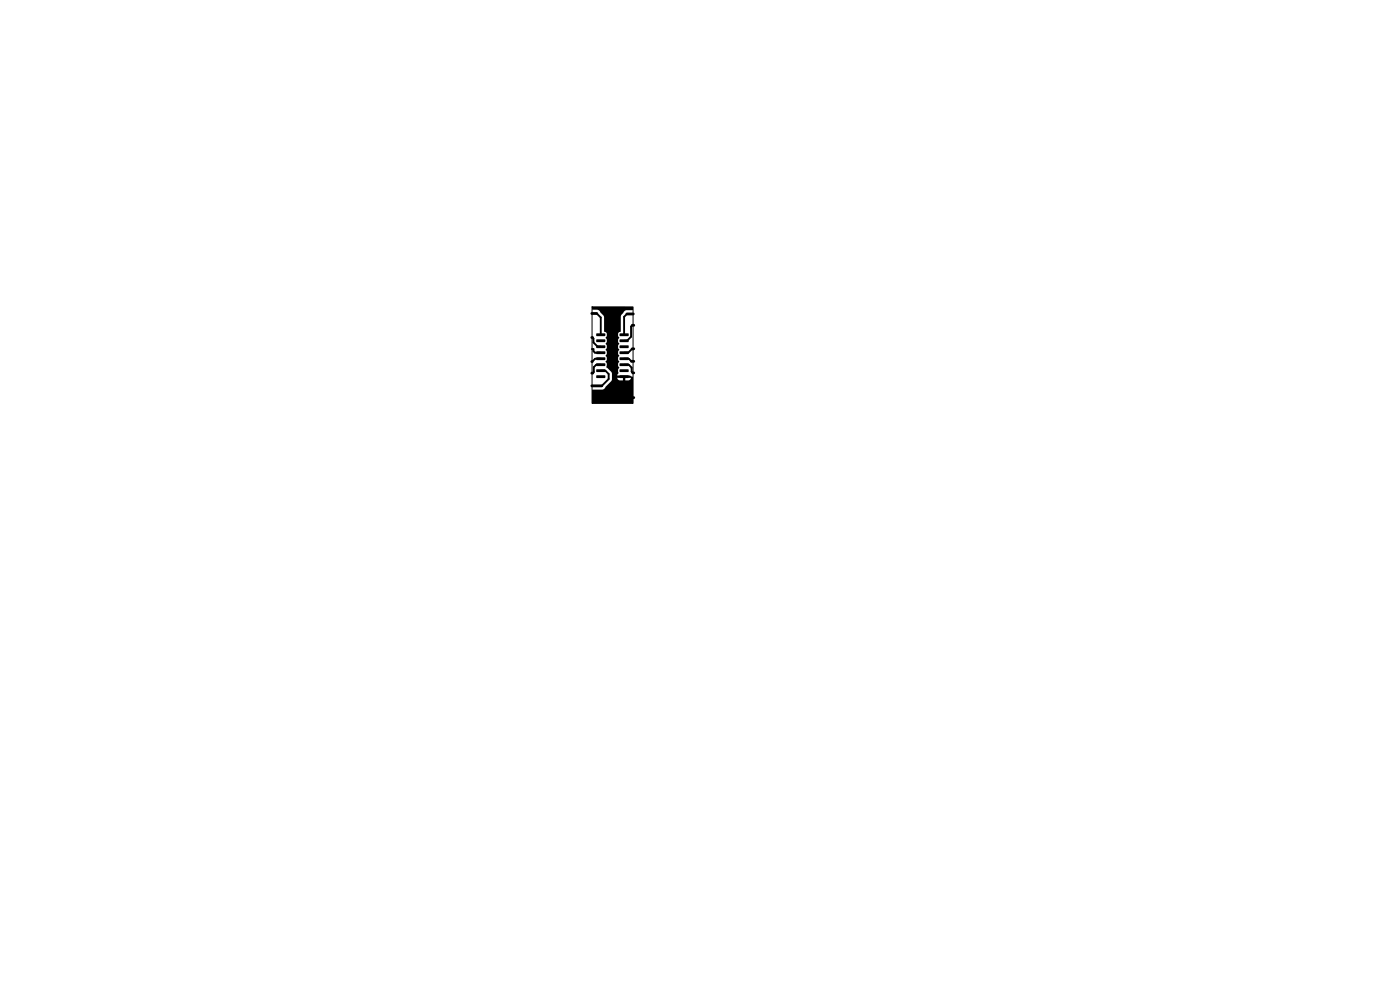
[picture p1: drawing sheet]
<svg xmlns="http://www.w3.org/2000/svg" width="297mm" height="210mm" viewBox="0 0 297 210" stroke-linecap="round" stroke-linejoin="round" font-family="sans-serif">
<g fill="#000">
<path d="M126.5 70.8l1.8-.1 .1 .5-1.8 .1zM126.5 72h1.8l.1 .5-1.8 .1zM126.5 73.3h1.8l.1 .5h-1.8zM126.5 74.6l1.8-.1 .1 .5-1.8 .1zM126.5 75.8h1.8l.1 .5-1.8 .1zM126.5 77.1h1.8l.1 .5h-1.8zM126.5 78.4l1.8-.1 .1 .5-1.8 .1zM125.6 65.2h8.7l-.1 .6-1.6 .1-.9 1.1v3.3l-.4 .2-.2 .3v.4l.3 .5-.3 .3v.5l.3 .4-.3 .4 .1 .6a.41 .41 0 0 1-.1 .7l.1 .6a.41 .41 0 0 1-.1 .7v.4l.3 .5-.3 .3v.5l.3 .4-.3 .4 .1 .8-.3 .5h2.7l.7 .3v5.5h-8.6v-2.8l2.4-.1 1.6-1.7 .1-.8h1.1l.3 .5 .3 .1h1.8l.5-.4 .1-.2h-1.3v.6h-.4v-.6h-2.4l-.1-1.1-1.1-1.1 .1-.8-.2-.4 .2-.4v-.6a.41 .41 0 0 1 0-.7v-.5a.41 .41 0 0 1 0-.7v-.6a.41 .41 0 0 1 0-.7v-.6a.41 .41 0 0 1 0-.7v-.6l-.5-.3-.1-3.3-1.1-1.2-1.3-.1zM131.5 78.4l1.8-.1 .1 .5-1.9 .1zM131.5 77.1h1.8l.1 .5h-1.9zM131.5 75.8h1.8l.1 .5-1.9 .1zM131.5 74.6l1.8-.1 .1 .5-1.9 .1z"/>
<path d="M131.5 73.3h1.8l.1 .5h-1.9zM131.5 72h1.8l.1 .5-1.9 .1zM131.5 70.8l1.8-.1 .1 .5-1.9 .1zM126.5 79.6h1.8l.1 .5-1.8 .1zM131.5 79.6h1.8l.1 .5-1.9 .1z"/>
</g>
<path d="M125.5 74.1h.4v.4l.3 .3h1.2M125.7 71.6l.2 .2v.9l.9 .9h.6M126.6 66.5l.8 .9v3.6M127.4 76.1h-1.1l-.7 .6M127.4 78.6h1l.7 .7v1.1l-1.4 1.5M127.4 77.4h-.9l-.5 .5v1l-.2 .3M132.4 76.1h1l.5 .6M132.4 77.4h1l.6 .6v.9l.3 .2M132.4 79.9v3.6l.8 .9M133 66.6l-.6 .6v3.8M134.1 74l-.8 .8h-.9M134.1 69l-.2 .3v2.1l-.9 .9h-.6" fill="none" stroke="#000" stroke-width=".4"/>
<path d="M125.5 66.5h1.1M125.5 79.2h.3M125.5 71.6h.2M125.5 76.7h.1M133 66.6h1.3M133.9 76.7h.5M134.1 74h.3M134.1 69h.3M134.3 79.1h.1M125.5 81.9h2.2M133.2 84.4h1.2" fill="none" stroke="#000" stroke-width=".6"/>
<path d="M125.6 65.1h8.7v20.5h-8.7z" fill="none" stroke="#000" stroke-width=".21"/>
</svg>
